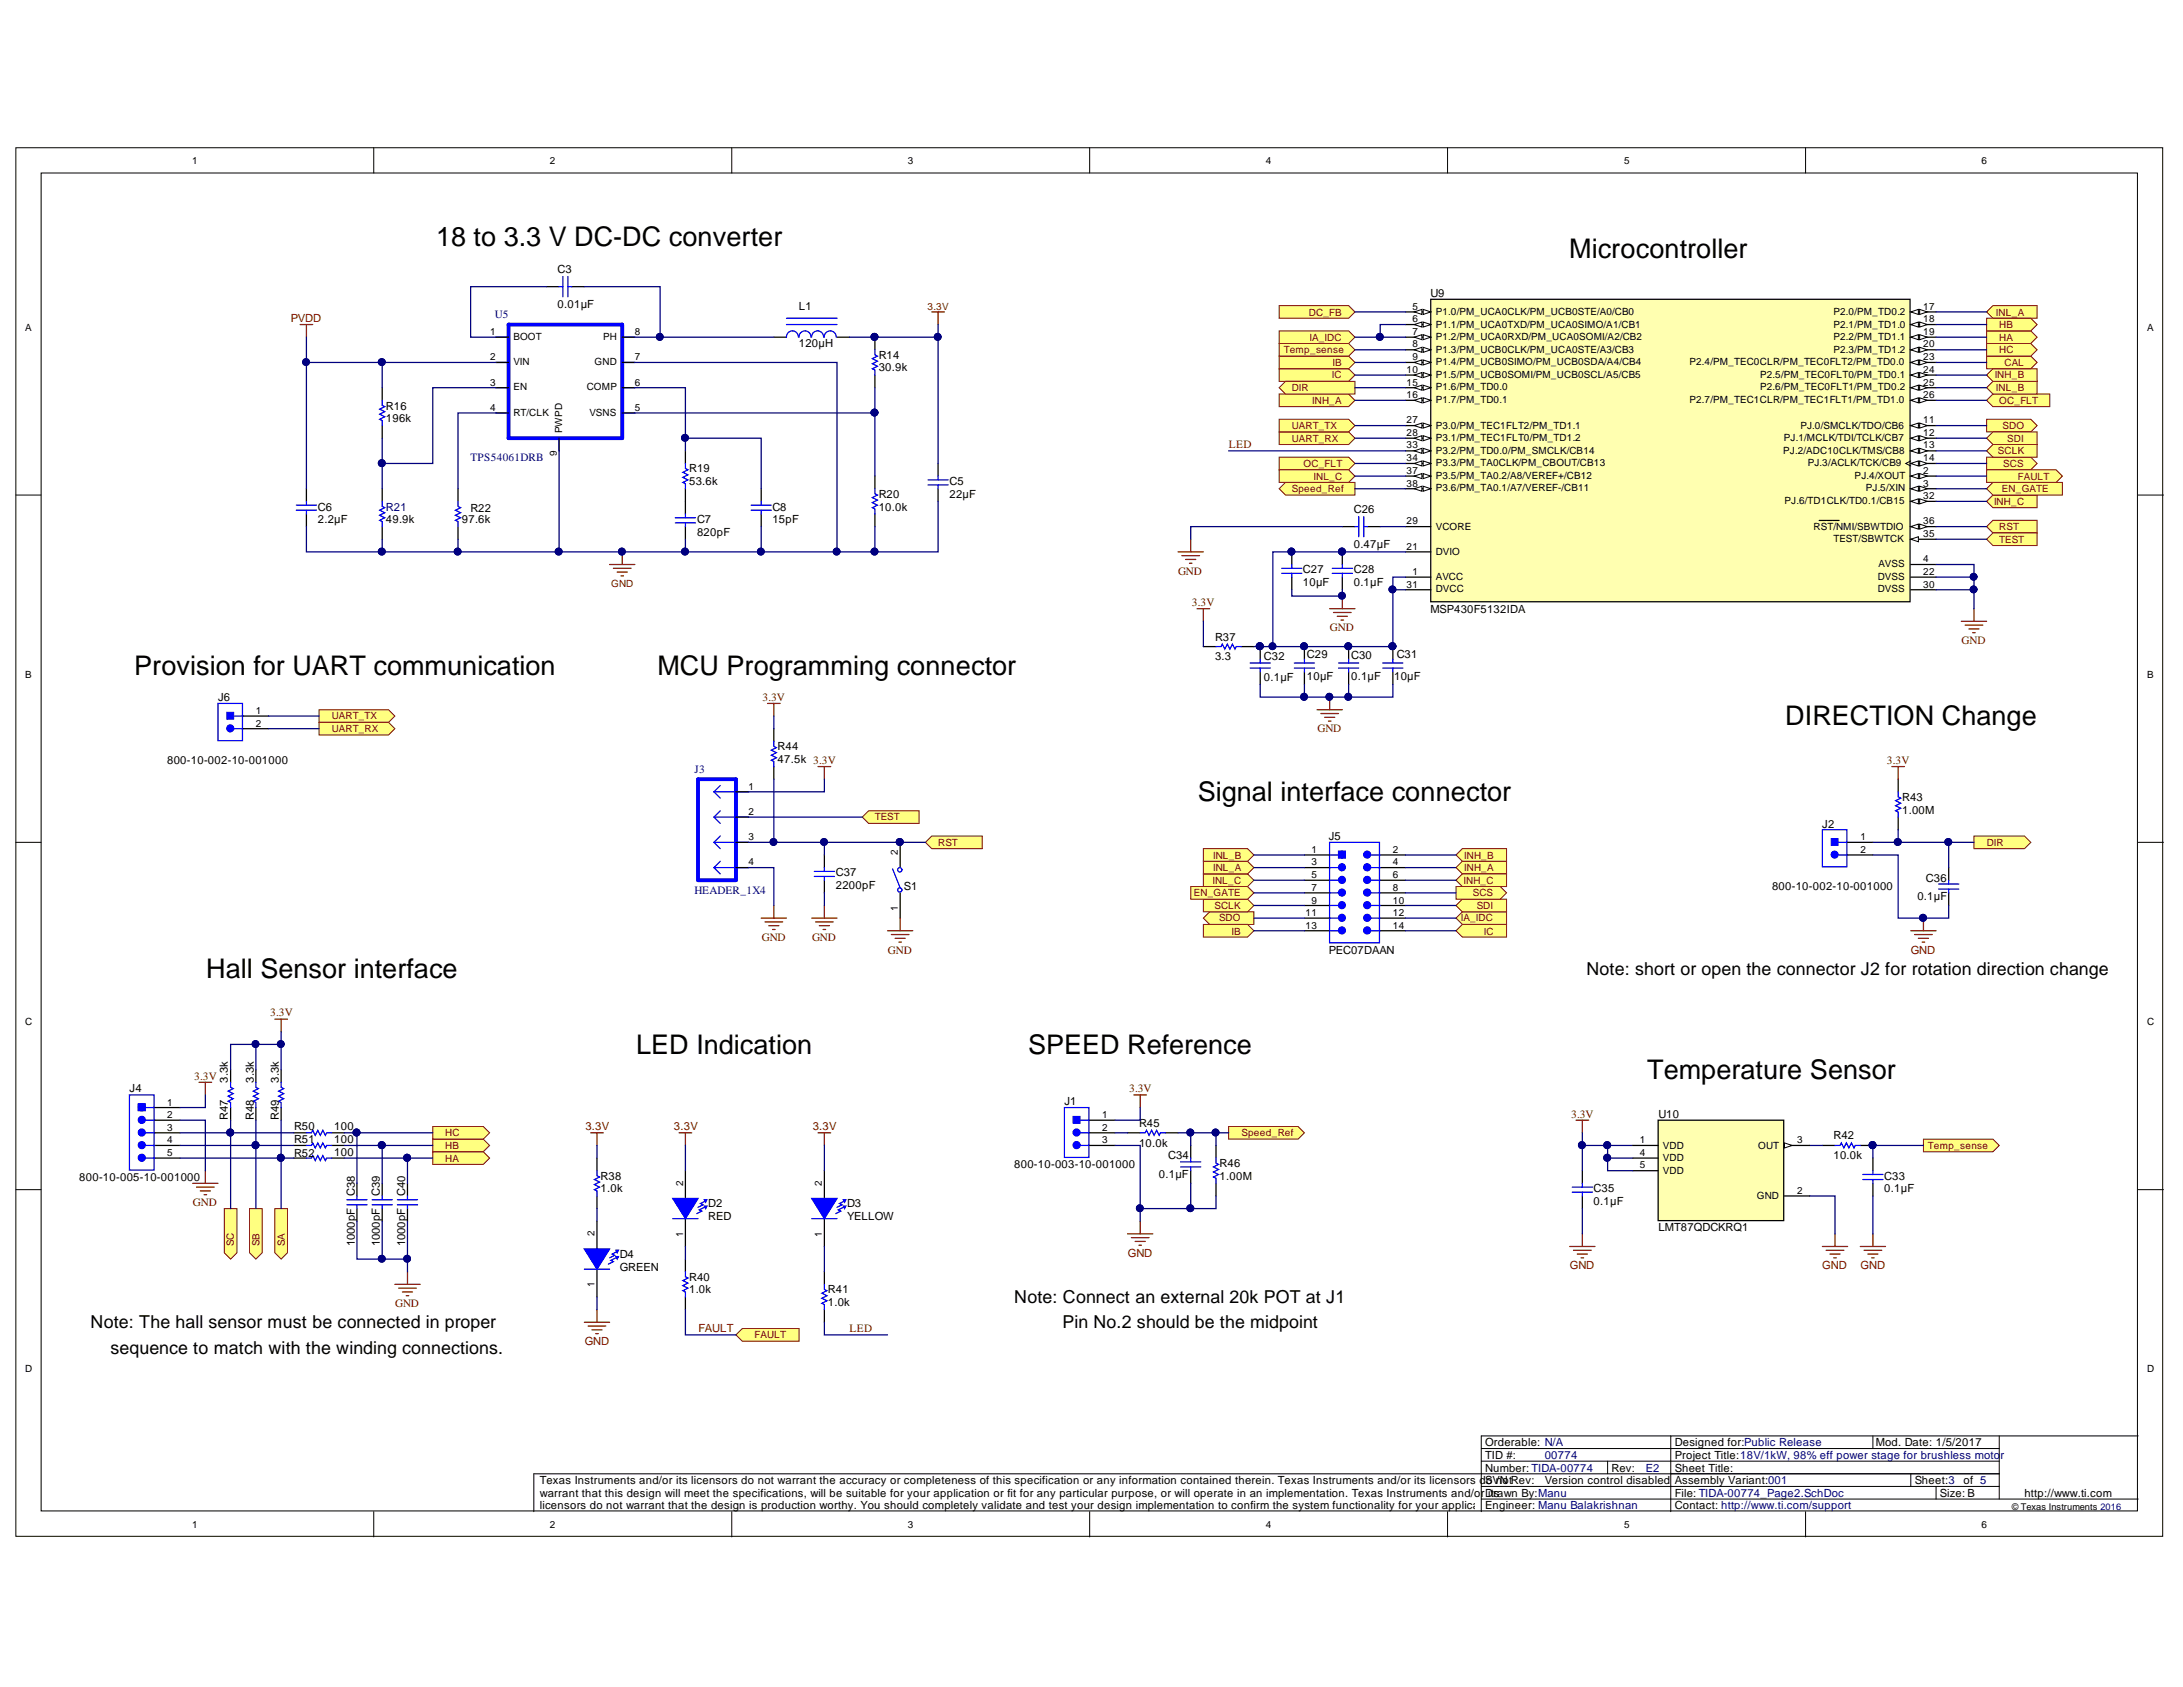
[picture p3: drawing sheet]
<svg xmlns="http://www.w3.org/2000/svg" width="279mm" height="216mm" viewBox="0 0 279 216" stroke-linecap="round" stroke-linejoin="round" font-family="sans-serif">
<defs><g id="words">
<g font-size="3.5">
<text x="55.8" y="31.4">18 to 3.3 V DC-DC converter</text>
<text x="200.8" y="33.1">Microcontroller</text>
<text x="17.2" y="86.4">Provision for UART communication</text>
<text x="84.1" y="86.4">MCU Programming connector</text>
<text x="228.5" y="92.8">DIRECTION Change</text>
<text x="153.3" y="102.5">Signal interface connector</text>
<text x="26.4" y="125.2">Hall Sensor interface</text>
<text x="81.4" y="134.9">LED Indication</text>
<text x="131.6" y="134.9">SPEED Reference</text>
<text x="210.8" y="138.1">Temperature Sensor</text>
</g>
<g font-size="2.3">
<text x="203" y="124.8">Note: short or open the connector J2 for rotation direction change</text>
<text x="129.8" y="166.8">Note: Connect an external 20k POT at J1</text>
<text x="11.6" y="170">Note: The hall sensor must be connected in proper</text>
<text x="14.1" y="173.3">sequence to match with the winding connections.</text>
<text x="136" y="170">Pin No.2 should be the midpoint</text>
</g>
<g font-size="1.4">
<text x="71.4" y="34.9">C3</text>
<text x="71.4" y="39.5">0.01µF</text>
<text x="102.2" y="39.6">L1</text>
<text x="183.1" y="38">U9</text>
<text x="102.2" y="44.5">120µH</text>
<text x="112.5" y="47.5">30.9k</text>
<text x="112.5" y="45.9">R14</text>
<text x="49.4" y="52.4">R16</text>
<text x="49.4" y="54">196k</text>
<text x="40.7" y="65.3">C6</text>
<text x="60.2" y="65.5">R22</text>
<text x="88.2" y="62">53.6k</text>
<text x="88.2" y="60.4">R19</text>
<text x="98.9" y="65.3">C8</text>
<text x="112.5" y="65.3">10.0k</text>
<text x="112.5" y="63.7">R20</text>
<text x="121.5" y="63.7">22µF</text>
<text x="121.5" y="62">C5</text>
<text x="173.3" y="65.6">C26</text>
<text x="40.7" y="66.9">2.2µF</text>
<text x="49.4" y="66.9">49.9k</text>
<text x="59.1" y="66.9">97.6k</text>
<text x="89.2" y="68.6">820pF</text>
<text x="89.2" y="66.9">C7</text>
<text x="98.9" y="66.9">15pF</text>
<text x="173.3" y="70.2">0.47µF</text>
<text x="166.8" y="75">10µF</text>
<text x="166.8" y="73.4">C27</text>
<text x="173.3" y="75">0.1µF</text>
<text x="173.3" y="73.4">C28</text>
<text x="155.5" y="82">R37</text>
<text x="183.1" y="78.4">MSP430F5132IDA</text>
<text x="27.9" y="89.7">J6</text>
<text x="155.5" y="84.5">3.3</text>
<text x="161.8" y="87.1">0.1µF</text>
<text x="161.8" y="84.5">C32</text>
<text x="167.3" y="87">10µF</text>
<text x="167.3" y="84.2">C29</text>
<text x="172.9" y="87">0.1µF</text>
<text x="172.9" y="84.4">C30</text>
<text x="178.4" y="87">10µF</text>
<text x="178.8" y="84.2">C31</text>
<text x="21.4" y="97.8">800-10-002-10-001000</text>
<text x="99.5" y="97.6">47.5k 3.3V</text>
<text x="99.5" y="96">R44</text>
<text x="170.1" y="107.5">J5</text>
<text x="233.2" y="105.9">J2</text>
<text x="243.5" y="104.1">1.00M</text>
<text x="243.5" y="102.4">R43</text>
<text x="107" y="113.8">2200pF</text>
<text x="107" y="112.2">C37</text>
<text x="115.7" y="113.9">S1</text>
<text x="226.8" y="113.9">800-10-002-10-001000</text>
<text x="246.5" y="112.8">C36</text>
<text x="245.4" y="115.2">0.1µF</text>
<text x="170.1" y="122.1">PEC07DAAN</text>
<text x="16.6" y="139.8">J4</text>
<text x="29.2" y="143.4" transform="rotate(-90 29.2 143.4)">R47</text>
<text x="29.2" y="138.5" transform="rotate(-90 29.2 138.5)">3.3k</text>
<text x="32.5" y="143.4" transform="rotate(-90 32.5 143.4)">R48</text>
<text x="32.5" y="138.5" transform="rotate(-90 32.5 138.5)">3.3k</text>
<text x="35.7" y="143.4" transform="rotate(-90 35.7 143.4)">R49</text>
<text x="35.7" y="138.5" transform="rotate(-90 35.7 138.5)">3.3k</text>
<text x="136.2" y="141.4">J1</text>
<text x="212.3" y="143">U10</text>
<text x="37.6" y="144.6">R50</text>
<text x="37.6" y="146.3">R51</text>
<text x="37.6" y="148.1">R52</text>
<text x="42.8" y="144.6">100</text>
<text x="42.8" y="146.3">100</text>
<text x="42.8" y="147.9">100</text>
<text x="129.8" y="149.5">800-10-003-10-001000</text>
<text x="145.8" y="146.7">10.0k</text>
<text x="145.8" y="144.2">R45</text>
<text x="149.5" y="148.3">C34</text>
<text x="156.1" y="149.4">R46</text>
<text x="234.7" y="148.3">10.0k</text>
<text x="234.7" y="145.8">R42</text>
<text x="10.1" y="151.1">800-10-005-10-001000</text>
<text x="45.4" y="153.1" transform="rotate(-90 45.4 153.1)">C38</text>
<text x="48.6" y="153.1" transform="rotate(-90 48.6 153.1)">C39</text>
<text x="51.8" y="153.1" transform="rotate(-90 51.8 153.1)">C40</text>
<text x="76.9" y="152.6">1.0k</text>
<text x="76.9" y="151">R38</text>
<text x="90.7" y="154.5">D2</text>
<text x="108.4" y="154.5">D3</text>
<text x="148.3" y="150.8">0.1µF</text>
<text x="156.1" y="151">1.00M</text>
<text x="204" y="154.2">0.1µF</text>
<text x="204" y="152.6">C35</text>
<text x="241.2" y="152.6">0.1µF</text>
<text x="241.2" y="151">C33</text>
<text x="45.4" y="159.5" transform="rotate(-90 45.4 159.5)">1000pF</text>
<text x="48.6" y="159.5" transform="rotate(-90 48.6 159.5)">1000pF</text>
<text x="51.8" y="159.5" transform="rotate(-90 51.8 159.5)">1000pF</text>
<text x="79.3" y="161">D4</text>
<text x="90.7" y="156.1">RED</text>
<text x="108.4" y="156.1">YELLOW</text>
<text x="212.3" y="157.6">LMT87QDCKRQ1</text>
<text x="79.3" y="162.6">GREEN</text>
<text x="88.2" y="165.5">1.0k</text>
<text x="88.2" y="163.9">R40</text>
<text x="106" y="167.1">1.0k</text>
<text x="106" y="165.5">R41</text>
<text x="190.1" y="185.1">Orderable: N/A</text>
<text x="214.4" y="185.1">Designed for:Public Release</text>
<text x="240.1" y="185.1">Mod. Date: 1/5/2017</text>
<text x="69.1" y="189.9">Texas Instruments and/or its licensors do not warrant the accuracy or completeness of this specification or any information contained therein. Texas Instruments and/or its licensors dS notRev:</text>
<text x="69.1" y="191.5">warrant that this design will meet the specifications, will be suitable for your application or fit for any particular purpose, or will operate in an implementation. Texas Instruments and/or</text>
<text x="190.1" y="191.5">Drawn By:Manu</text>
<text x="190.1" y="188.3">Number: TIDA-00774</text>
<text x="190.1" y="186.7">TID #:</text>
<text x="190.2" y="189.9">oVN</text>
<text x="190.5" y="191.5">its</text>
<text x="197.7" y="189.9">Version control disabled</text>
<text x="206.2" y="188.3">Rev:</text>
<text x="214.4" y="188.3">Sheet Title:</text>
<text x="214.4" y="191.5">File: TIDA-00774_Page2.SchDoc</text>
<text x="214.4" y="186.7">Project Title:18V/1kW, 98% eff power stage for brushless moto</text>
<text x="214.4" y="189.9">Assembly Variant:001</text>
<text x="245.1" y="189.9">Sheet:3</text>
<text x="248.3" y="191.5">Size: B</text>
<text x="251.3" y="189.9">of 5</text>
<text x="259.1" y="191.5">http://www.ti.com</text>
<text x="69.1" y="193.1">licensors do not warrant that the design is production worthy. You should completely validate and test your design implementation to confirm the system functionality for your applicat</text>
<text x="189.8" y="193.1">iEn.</text>
<text x="190.1" y="193.1">ongineer: Manu Balakrishnan</text>
<text x="214.4" y="193.1">Contact: http://www.ti.com/support</text>
</g>
<g font-size="1.4" fill="#800000">
<text x="37.2" y="41.3">PVDD</text>
<text x="157.3" y="57.4">LED</text>
<text x="150.8" y="73.5">GND</text>
<text x="152.6" y="77.6">3.3V</text>
<text x="170.2" y="80.8">GND</text>
<text x="251.1" y="82.4">GND</text>
<text x="97.6" y="89.7">3.3V</text>
<text x="168.6" y="93.7">GND</text>
<text x="241.5" y="97.8">3.3V</text>
<text x="97.5" y="120.5">GND</text>
<text x="103.9" y="120.5">GND</text>
<text x="113.7" y="122.1">GND</text>
<text x="244.6" y="122.1">GND</text>
<text x="34.6" y="130.1">3.3V</text>
<text x="24.9" y="138.2">3.3V</text>
<text x="144.5" y="139.8">3.3V</text>
<text x="201.1" y="143">3.3V</text>
<text x="74.9" y="144.6">3.3V</text>
<text x="86.3" y="144.6">3.3V</text>
<text x="104" y="144.6">3.3V</text>
<text x="24.7" y="154.3">GND</text>
<text x="144.3" y="160.9">GND</text>
<text x="50.6" y="167.3">GND</text>
<text x="200.9" y="162.5">GND</text>
<text x="233.2" y="162.5">GND</text>
<text x="238.1" y="162.5">GND</text>
<text x="74.8" y="172.2">GND</text>
<text x="89.4" y="170.5">FAULT</text>
<text x="108.7" y="170.5">LED</text>
</g>
<g font-size="1.4" fill="#000080">
<text x="63.3" y="40.7">U5</text>
<text x="60.2" y="59">TPS54061DRB</text>
<text x="49.4" y="65.3">R21</text>
<text x="88.9" y="98.9">J3</text>
<text x="88.9" y="114.5">HEADER_1X4</text>
<text x="197.7" y="186.7">00774</text>
<text x="210.6" y="188.3">E2</text>
<text x="256" y="186.7">r</text>
</g>
<g font-size="1.3">
<text x="24.6" y="21">1</text>
<text x="70.4" y="21">2</text>
<text x="116.2" y="21">3</text>
<text x="162" y="21">4</text>
<text x="207.9" y="21">5</text>
<text x="253.6" y="21">6</text>
<text x="180.8" y="39.6">5</text>
<text x="180.8" y="41.3">6</text>
<text x="183.8" y="40.3">P1.0/PM_UCA0CLK/PM_UCB0STE/A0/CB0</text>
<text x="183.8" y="41.9">P1.1/PM_UCA0TXD/PM_UCA0SIMO/A1/CB1</text>
<text x="234.7" y="40.3">P2.0/PM_TD0.2</text>
<text x="234.7" y="41.9">P2.1/PM_TD1.0</text>
<text x="246.2" y="39.6">17</text>
<text x="246.2" y="41.3">18</text>
<text x="3.2" y="42.4">A</text>
<text x="62.7" y="42.9">1</text>
<text x="62.7" y="46.1">2</text>
<text x="65.7" y="43.5">BOOT</text>
<text x="65.7" y="46.7">VIN</text>
<text x="76.1" y="46.7">GND</text>
<text x="77.2" y="43.5">PH</text>
<text x="81.3" y="46.1">7</text>
<text x="81.3" y="42.9">8</text>
<text x="180" y="47.8">10</text>
<text x="180.8" y="42.9">7</text>
<text x="180.8" y="44.5">8</text>
<text x="180.8" y="46.1">9</text>
<text x="183.8" y="43.5">P1.2/PM_UCA0RXD/PM_UCA0SOMI/A2/CB2</text>
<text x="183.8" y="45.1">P1.3/PM_UCB0CLK/PM_UCA0STE/A3/CB3</text>
<text x="183.8" y="46.7">P1.4/PM_UCB0SIMO/PM_UCB0SDA/A4/CB4</text>
<text x="216.2" y="46.7">P2.4/PM_TEC0CLR/PM_TEC0FLT2/PM_TD0.0</text>
<text x="234.7" y="43.5">P2.2/PM_TD1.1</text>
<text x="234.7" y="45.1">P2.3/PM_TD1.2</text>
<text x="246.2" y="42.9">19</text>
<text x="246.2" y="44.5">20</text>
<text x="246.2" y="46.1">23</text>
<text x="246.2" y="47.8">24</text>
<text x="274.8" y="42.4">A</text>
<text x="62.7" y="49.4">3</text>
<text x="62.7" y="52.6">4</text>
<text x="65.7" y="50">EN</text>
<text x="65.7" y="53.3">RT/CLK</text>
<text x="75.1" y="50">COMP</text>
<text x="75.4" y="53.3">VSNS</text>
<text x="81.3" y="52.6">5</text>
<text x="81.3" y="49.4">6</text>
<text x="180" y="49.4">15</text>
<text x="180" y="51">16</text>
<text x="183.8" y="48.4">P1.5/PM_UCB0SOMI/PM_UCB0SCL/A5/CB5</text>
<text x="183.8" y="50">P1.6/PM_TD0.0</text>
<text x="183.8" y="51.6">P1.7/PM_TD0.1</text>
<text x="216.2" y="51.6">P2.7/PM_TEC1CLR/PM_TEC1FLT1/PM_TD1.0</text>
<text x="225.3" y="48.4">P2.5/PM_TEC0FLT0/PM_TD0.1</text>
<text x="225.3" y="50">P2.6/PM_TEC0FLT1/PM_TD0.2</text>
<text x="246.2" y="49.4">25</text>
<text x="246.2" y="51">26</text>
<text x="71.3" y="58.4" transform="rotate(-90 71.3 58.4)">9</text>
<text x="72" y="55.5" transform="rotate(-90 72 55.5)">PWPD</text>
<text x="180" y="54.2">27</text>
<text x="180" y="55.8">28</text>
<text x="180" y="57.4">33</text>
<text x="180" y="59">34</text>
<text x="183.8" y="54.9">P3.0/PM_TEC1FLT2/PM_TD1.1</text>
<text x="183.8" y="56.5">P3.1/PM_TEC1FLT0/PM_TD1.2</text>
<text x="183.8" y="58.1">P3.2/PM_TD0.0/PM_SMCLK/CB14</text>
<text x="183.8" y="59.7">P3.3/PM_TA0CLK/PM_CBOUT/CB13</text>
<text x="228.2" y="58.1">PJ.2/ADC10CLK/TMS/CB8</text>
<text x="228.3" y="56.5">PJ.1/MCLK/TDI/TCLK/CB7</text>
<text x="230.4" y="54.9">PJ.0/SMCLK/TDO/CB6</text>
<text x="231.4" y="59.7">PJ.3/ACLK/TCK/CB9</text>
<text x="246.2" y="54.2">11</text>
<text x="246.2" y="55.8">12</text>
<text x="246.2" y="57.4">13</text>
<text x="246.2" y="59">14</text>
<text x="180" y="60.7">37</text>
<text x="180" y="62.3">38</text>
<text x="183.8" y="61.3">P3.5/PM_TA0.2/A8/VEREF+/CB12</text>
<text x="183.8" y="62.9">P3.6/PM_TA0.1/A7/VEREF-/CB11</text>
<text x="228.4" y="64.5">PJ.6/TD1CLK/TD0.1/CB15</text>
<text x="237.4" y="61.3">PJ.4/XOUT</text>
<text x="238.8" y="62.9">PJ.5/XIN</text>
<text x="246.2" y="60.7">2</text>
<text x="246.2" y="62.3">3</text>
<text x="246.2" y="63.9">32</text>
<text x="180" y="70.3">21</text>
<text x="180" y="67.1">29</text>
<text x="183.8" y="71">DVIO</text>
<text x="183.8" y="67.8">VCORE</text>
<text x="232.1" y="67.8">RST/NMI/SBWTDIO</text>
<text x="234.7" y="69.4">TEST/SBWTCK</text>
<text x="246.2" y="71.9">4</text>
<text x="246.2" y="68.7">35</text>
<text x="246.2" y="67.1">36</text>
<text x="180" y="75.2">31</text>
<text x="180.8" y="73.6">1</text>
<text x="183.8" y="74.2">AVCC</text>
<text x="183.8" y="75.8">DVCC</text>
<text x="240.3" y="74.2">DVSS</text>
<text x="240.3" y="75.8">DVSS</text>
<text x="240.4" y="72.6">AVSS</text>
<text x="246.2" y="73.6">22</text>
<text x="246.2" y="75.2">30</text>
<text x="3.2" y="86.7">B</text>
<text x="274.8" y="86.7">B</text>
<text x="32.7" y="91.4">1</text>
<text x="32.7" y="93">2</text>
<text x="95.8" y="101.1">1</text>
<text x="95.8" y="104.3">2</text>
<text x="95.8" y="107.5">3</text>
<text x="238.1" y="107.5">1</text>
<text x="95.8" y="110.7">4</text>
<text x="114.9" y="109.4" transform="rotate(-90 114.9 109.4)">2</text>
<text x="167.9" y="109.1">1</text>
<text x="167.9" y="110.7">3</text>
<text x="167.9" y="112.3">5</text>
<text x="178.3" y="109.1">2</text>
<text x="178.3" y="110.7">4</text>
<text x="178.3" y="112.3">6</text>
<text x="238.1" y="109.1">2</text>
<text x="114.9" y="116.6" transform="rotate(-90 114.9 116.6)">1</text>
<text x="167.1" y="117.2">11</text>
<text x="167.1" y="118.8">13</text>
<text x="167.9" y="114">7</text>
<text x="167.9" y="115.6">9</text>
<text x="178.3" y="114">8</text>
<text x="178.3" y="115.6">10</text>
<text x="178.3" y="117.2">12</text>
<text x="178.3" y="118.8">14</text>
<text x="3.2" y="131.2">C</text>
<text x="274.8" y="131.2">C</text>
<text x="21.4" y="141.5">1</text>
<text x="21.4" y="143.1">2</text>
<text x="141.1" y="143.1">1</text>
<text x="21.4" y="147.9">5</text>
<text x="21.4" y="146.3">4</text>
<text x="21.4" y="144.7">3</text>
<text x="141.1" y="144.7">2</text>
<text x="141.1" y="146.3">3</text>
<text x="209.9" y="146.3">1</text>
<text x="209.9" y="147.9">4</text>
<text x="209.9" y="149.5">5</text>
<text x="212.8" y="147">VDD</text>
<text x="212.8" y="148.6">VDD</text>
<text x="225" y="147">OUT</text>
<text x="230" y="146.3">3</text>
<text x="87.4" y="151.7" transform="rotate(-90 87.4 151.7)">2</text>
<text x="105.2" y="151.7" transform="rotate(-90 105.2 151.7)">2</text>
<text x="212.8" y="150.2">VDD</text>
<text x="224.9" y="153.4">GND</text>
<text x="230" y="152.7">2</text>
<text x="76.1" y="158.2" transform="rotate(-90 76.1 158.2)">2</text>
<text x="87.4" y="158.3" transform="rotate(-90 87.4 158.3)">1</text>
<text x="105.2" y="158.3" transform="rotate(-90 105.2 158.3)">1</text>
<text x="76.1" y="164.7" transform="rotate(-90 76.1 164.7)">1</text>
<text x="3.2" y="175.6">D</text>
<text x="274.8" y="175.6">D</text>
<text x="24.6" y="195.5">1</text>
<text x="70.4" y="195.5">2</text>
<text x="116.2" y="195.5">3</text>
<text x="162" y="195.5">4</text>
<text x="207.9" y="195.5">5</text>
<text x="253.6" y="195.5">6</text>
</g>
<g font-size="1.3" fill="#800000">
<text x="118.7" y="39.6">3.3V</text>
<text x="167.5" y="40.4">DC_FB</text>
<text x="255.5" y="40.4">INL_A</text>
<text x="164.3" y="45.2">Temp_sense</text>
<text x="167.6" y="43.6">IA_IDC</text>
<text x="170.6" y="46.8">IB</text>
<text x="255.9" y="43.6">HA</text>
<text x="255.9" y="42">HB</text>
<text x="255.9" y="45.2">HC</text>
<text x="256.6" y="46.8">CAL</text>
<text x="165.3" y="50">DIR</text>
<text x="167.9" y="51.6">INH_A</text>
<text x="170.5" y="48.4">IC</text>
<text x="255.3" y="48.4">INH_B</text>
<text x="255.5" y="50">INL_B</text>
<text x="255.9" y="51.6">OC_FLT</text>
<text x="165.3" y="56.6">UART_RX</text>
<text x="165.3" y="54.9">UART_TX</text>
<text x="166.8" y="59.8">OC_FLT</text>
<text x="255.7" y="58.2">SCLK</text>
<text x="256.3" y="54.9">SDO</text>
<text x="256.4" y="59.8">SCS</text>
<text x="256.9" y="56.6">SDI</text>
<text x="165.3" y="63">Speed_Ref</text>
<text x="168.1" y="61.4">INL_C</text>
<text x="255.2" y="64.6">INH_C</text>
<text x="256.2" y="63">EN_GATE</text>
<text x="258.3" y="61.4">FAULT</text>
<text x="255.9" y="67.9">RST</text>
<text x="255.9" y="69.5">TEST</text>
<text x="78.2" y="75.1">GND</text>
<text x="42.5" y="92.1">UART_TX</text>
<text x="42.5" y="93.7">UART_RX</text>
<text x="112" y="105">TEST</text>
<text x="120.1" y="108.3">RST</text>
<text x="155.2" y="113.1">INL_C</text>
<text x="155.3" y="111.5">INL_A</text>
<text x="155.3" y="109.9">INL_B</text>
<text x="187.3" y="113.1">INH_C</text>
<text x="187.4" y="111.5">INH_A</text>
<text x="187.4" y="109.9">INH_B</text>
<text x="254.3" y="108.3">DIR</text>
<text x="152.8" y="114.7">EN_GATE</text>
<text x="155.4" y="116.3">SCLK</text>
<text x="156" y="117.9">SDO</text>
<text x="157.6" y="119.6">IB</text>
<text x="187" y="117.9">IA_IDC</text>
<text x="188.5" y="114.7">SCS</text>
<text x="189" y="116.3">SDI</text>
<text x="189.9" y="119.6">IC</text>
<text x="57" y="148.7">HA</text>
<text x="57" y="147.1">HB</text>
<text x="57" y="145.4">HC</text>
<text x="158.9" y="145.4">Speed_Ref</text>
<text x="246.8" y="147.1">Temp_sense</text>
<text x="29.9" y="159.5" transform="rotate(-90 29.9 159.5)">SC</text>
<text x="33.2" y="159.5" transform="rotate(-90 33.2 159.5)">SB</text>
<text x="36.4" y="159.5" transform="rotate(-90 36.4 159.5)">SA</text>
<text x="96.6" y="171.3">FAULT</text>
</g>
<text font-size="1.2" x="257.5" y="193.2">© Texas Instruments 2016</text>
</g></defs>
<g fill="#fff" stroke="#000" stroke-width=".13">
<path d="M2 18.9h274.8v177.7h-274.8z"/>
<path d="M5.3 22.1h268.3v171.3h-268.3z"/>
</g>
<g fill="none" stroke="#000" stroke-width=".13">
<path d="M47.8 18.9v3.2M93.7 18.9v3.2M139.5 18.9v3.2M185.3 18.9v3.2M231.1 18.9v3.2M2 63.4h3.3M273.7 63.4h3.2M2 107.8h3.3M273.7 107.8h3.2M2 152.2h3.3M273.7 152.2h3.2M47.8 193.5v3.2"/>
<path d="M93.7 193.5v3.2M139.5 193.5v3.2M185.3 193.5v3.2M189.6 191.8h84.1M189.6 190.2h66.3M189.6 187h66.3M189.6 185.4h66.3M205.8 187v1.6M213.8 183.8h-24.2v9.7M231.1 193.5v3.2M239.7 183.8v1.6M244.6 188.6v1.6"/>
<path d="M247.8 190.2v1.6M255.9 188.6h-187.6v4.9M255.9 183.8v8M273.7 183.8h-59.9v9.7"/>
</g>
<g fill="none" stroke="#00f" stroke-width=".16">
<path d="M99 94.9v.6l.4 .2-.7 .3 .7 .3-.7 .4 .7 .3-.7 .3 .3 .2v.6M91.4 111l.8 .8M91.4 104.6l.8 .8M91.4 101.3l.8 .8M91.4 111h4.4M91.4 104.6h4.4M91.4 101.3h4.4M91.4 107.8l.8 .8M91.4 107.8h4.4M92.2 110.2l-.8 .8M92.2 103.8l-.8 .8M92.2 100.5l-.8 .8"/>
<path d="M92.2 107l-.8 .8"/>
</g>
<path d="M89.3 99.7h4.9v13h-4.9z" fill="none" stroke="#00f" stroke-width=".49"/>
<path d="M99 93.3v1.6M99 98.1v1.6M94.2 101.3h1.6M94.2 104.6h1.6M94.2 107.8h1.6M94.2 111h1.6" fill="none" stroke="#000" stroke-width=".16"/>
<path d="M98.2 90h1.7M99 90v1.6M104.7 98.1h1.6M105.5 98.1v1.6" fill="none" stroke="#800000" stroke-width=".16"/>
<g fill="#ffff80" stroke="#800000" stroke-width=".13">
<path d="M118.4 107.8l.9-.8h6.4v1.6h-6.4z" fill-rule="evenodd"/>
<path d="M110.4 104.6l.8-.8h6.4v1.6h-6.4z" fill-rule="evenodd"/>
</g>
<path d="M105.5 109.4v1.6M105.5 112.7v1.6M19.8 148.2h3.2M19.8 146.6h3.2" fill="none" stroke="#000" stroke-width=".16"/>
<path d="M104.2 111.5h2.6M104.2 112.2h2.6M105.5 111v.5M105.5 112.2v.5" fill="none" stroke="#00f" stroke-width=".16"/>
<g fill="none" stroke="#800000" stroke-width=".16">
<path d="M97.4 117.5h3.3M97.9 118h2.3M98.4 118.5h1.3M98.9 119h.3M99 115.9v1.6M103.9 117.5h3.2M104.4 118h2.2M104.9 118.5h1.3M105.3 119h.4M105.5 115.9v1.6M144.3 157.9h3.2M144.8 158.4h2.3"/>
<path d="M145.1 140.1h1.6M145.3 158.9h1.3M145.8 159.4h.3M145.9 140.1v1.6M145.9 156.3v1.6M200.9 159.5h3.2M202.5 157.9v1.6M233.2 159.5h3.3M234.9 157.9v1.6M201.4 160h2.3M201.9 160.5h1.3M202.4 161h.3"/>
<path d="M233.7 160h2.3M234.2 160.5h1.3M234.7 161h.3"/>
</g>
<path d="M16.6 140.1h3.1v9.6h-3.1z" fill="#fff" stroke="#00f" stroke-width=".16"/>
<path d="M18.7 143.4h1.1M18.7 141.7h1.1M18.7 145h1.1M18.7 146.6h1.1M18.7 148.2h1.1" fill="none" stroke="#00f" stroke-width=".16"/>
<g fill="#00f" stroke="#00f" stroke-width=".16">
<path d="M17.7 141.3h.9v.8h-.9z"/>
<circle cx="18.1" cy="143.3" r=".44"/>
<circle cx="18.1" cy="141.7" r=".44"/>
<circle cx="18.1" cy="144.9" r=".44"/>
<circle cx="18.1" cy="146.6" r=".44"/>
<circle cx="18.1" cy="148.2" r=".44"/>
</g>
<path d="M19.8 141.7h3.2M19.8 143.4h3.2M19.8 145h3.2" fill="none" stroke="#000" stroke-width=".16"/>
<path d="M24.7 151.4h3.2M25.2 151.9h2.2M25.6 152.4h1.3M26.1 152.9h.3M26.3 149.8v1.6" fill="none" stroke="#800000" stroke-width=".16"/>
<g fill="#ffff80" stroke="#800000" stroke-width=".13">
<path d="M55.4 147.4h6.5l.8 .8-.8 .8h-6.5z" fill-rule="evenodd"/>
<path d="M55.4 145.8h6.5l.8 .8-.8 .8h-6.5z" fill-rule="evenodd"/>
<path d="M55.4 144.2h6.5l.8 .8-.8 .8h-6.5z" fill-rule="evenodd"/>
</g>
<g fill="none" stroke="#800000" stroke-width=".16">
<path d="M25.5 138.5h1.6M26.3 138.5v1.6M35.2 130.4h1.6M36 130.4v1.6M75.6 145h1.6M76.4 145v1.6M104.7 145h1.6M105.5 145v1.6M74.8 169.2h3.2M75.3 169.7h2.2M75.8 170.2h1.3M76.2 170.7h.4"/>
<path d="M76.4 167.6v1.6"/>
</g>
<path d="M76.4 148.2v1.6M76.4 153.1v1.6M105.5 149.8v3.6M105.5 156v3.5M202.5 149.8v1.6M202.5 153.1v1.6M105.5 162.8v1.6M105.5 167.6v1.6" fill="none" stroke="#000" stroke-width=".16"/>
<path d="M76.4 149.8v.7l.3 .1-.6 .4 .6 .3-.6 .3 .6 .3-.6 .3 .3 .2v.7M201.2 151.9h2.6M201.2 152.6h2.6M202.5 151.4v.5M202.5 152.6v.5M105.5 164.4v.6l.3 .2-.6 .3 .6 .3-.6 .3 .6 .4-.6 .3 .3 .2v.6" fill="none" stroke="#00f" stroke-width=".16"/>
<path d="M103.9 153.4h3.2l-1.6 2.6z" fill="#00f"/>
<path d="M103.9 153.4h3.2l-1.6 2.6zM103.9 156h3.2M107.9 154.5l-.6 .3 .3 .2-.6 .3M108.1 153.7l-.6 .3 .3 .2-.7 .3" fill="none" stroke="#00f" stroke-width=".16"/>
<path d="M107.9 154.4h.4l-.2 .3z" fill="#00f"/>
<path d="M107.9 154.4h.4l-.2 .3z" fill="none" stroke="#00f" stroke-width=".16"/>
<path d="M107.9 153.5h.4l-.2 .4z" fill="#00f"/>
<path d="M107.9 153.5h.4l-.2 .4z" fill="none" stroke="#00f" stroke-width=".16"/>
<path d="M76.4 156.3v3.5M76.4 162.4v3.6" fill="none" stroke="#000" stroke-width=".16"/>
<path d="M74.8 159.8h3.2l-1.6 2.6z" fill="#00f"/>
<path d="M74.8 159.8h3.2l-1.6 2.6zM74.8 162.4h3.2M78.8 161l-.6 .3 .3 .2-.6 .3M79 160.2l-.7 .3 .4 .2-.7 .3" fill="none" stroke="#00f" stroke-width=".16"/>
<path d="M78.8 160.8h.4l-.2 .3z" fill="#00f"/>
<path d="M78.8 160.8h.4l-.2 .3z" fill="none" stroke="#00f" stroke-width=".16"/>
<path d="M78.8 160h.4l-.2 .3z" fill="#00f"/>
<path d="M78.8 160h.4l-.2 .3zM87.7 162.8v.6l.3 .2-.6 .3 .6 .3-.6 .3 .6 .4-.6 .3 .3 .1v.7" fill="none" stroke="#00f" stroke-width=".16"/>
<path d="M86.9 145h1.6M87.7 145v1.6" fill="none" stroke="#800000" stroke-width=".16"/>
<path d="M87.7 161.1v1.7M87.7 166v1.6" fill="none" stroke="#000" stroke-width=".16"/>
<path d="M94.2 170.8l.8-.8h7.3v1.6h-7.3z" fill-rule="evenodd" fill="#ffff80" stroke="#800000" stroke-width=".13"/>
<path d="M87.7 149.8v3.6M87.7 156v3.5" fill="none" stroke="#000" stroke-width=".16"/>
<path d="M86.1 153.4h3.2l-1.6 2.6z" fill="#00f"/>
<path d="M86.1 153.4h3.2l-1.6 2.6zM86.1 156h3.2M90.1 154.5l-.6 .3 .3 .2-.6 .3M90.3 153.7l-.6 .3 .3 .2-.7 .3" fill="none" stroke="#00f" stroke-width=".16"/>
<path d="M90.1 154.4h.4l-.2 .3z" fill="#00f"/>
<path d="M90.1 154.4h.4l-.2 .3z" fill="none" stroke="#00f" stroke-width=".16"/>
<path d="M90.1 153.5h.4l-.2 .4z" fill="#00f"/>
<g fill="none" stroke="#00f" stroke-width=".16">
<path d="M44.4 153.5h2.6M44.4 154.2h2.6M45.7 153.1v.4M45.7 154.2v.5M47.6 153.5h2.6M47.6 154.2h2.6M48.9 153.1v.4M48.9 154.2v.5M50.9 153.5h2.5M50.9 154.2h2.5M52.2 153.1v.4M52.2 154.2v.5"/>
<path d="M90.1 153.5h.4l-.2 .4zM234.9 146.6h.6l.2-.3 .3 .6 .3-.6 .3 .6 .4-.6 .3 .6 .1-.3h.7M238.4 150.3h2.6M238.4 151h2.6M239.7 149.8v.5M239.7 151v.4"/>
</g>
<path d="M45.7 151.4v1.7M45.7 154.7v1.6M48.9 151.4v1.7M48.9 154.7v1.6M52.2 151.4v1.7M52.2 154.7v1.6M233.2 146.6h1.7M238.1 146.6h1.6M239.7 148.2v1.6M239.7 151.4v1.7" fill="none" stroke="#000" stroke-width=".16"/>
<circle cx="239.7" cy="146.6" r=".44" fill="#000080" stroke="#000080" stroke-width=".13"/>
<path d="M238.1 159.5h3.2M239.7 157.9v1.6M50.5 164.4h3.3M51 164.9h2.3M51.5 165.3h1.3M52 165.8h.3M52.2 162.8v1.6M238.6 160h2.2M239.1 160.5h1.3M239.5 161h.4" fill="none" stroke="#800000" stroke-width=".16"/>
<path d="M136.2 141.7h3.2v6.4h-3.2z" fill="#fff" stroke="#00f" stroke-width=".16"/>
<path d="M138.3 145h1.2M138.3 143.4h1.2M138.3 146.6h1.2" fill="none" stroke="#00f" stroke-width=".16"/>
<g fill="#00f" stroke="#00f" stroke-width=".16">
<circle cx="137.8" cy="144.9" r=".44"/>
<circle cx="137.8" cy="146.6" r=".44"/>
</g>
<path d="M139.5 143.4h3.2M139.5 145h3.2M139.5 146.6h3.2" fill="none" stroke="#000" stroke-width=".16"/>
<path d="M137.3 142.9h.9v.9h-.9z" fill="#00f" stroke="#00f" stroke-width=".13"/>
<path d="M157.3 144.2h8.8l.9 .8-.9 .8h-8.8z" fill-rule="evenodd" fill="#ffff80" stroke="#800000" stroke-width=".13"/>
<path d="M144.3 145h1.6M149.2 145h1.6M152.4 146.6v1.6M152.4 149.8v1.6M155.6 146.6v1.6M155.6 151.4v1.7" fill="none" stroke="#000" stroke-width=".16"/>
<path d="M145.9 145h.7l.1-.3 .4 .6 .3-.6 .3 .6 .3-.6 .4 .6 .1-.3h.7M151.1 148.7h2.6M151.1 149.3h2.6M152.4 148.2v.5M152.4 149.3v.5M155.6 148.2v.7l.4 .1-.7 .3 .7 .4-.7 .3 .7 .3-.7 .3 .3 .2v.6" fill="none" stroke="#00f" stroke-width=".16"/>
<path d="M201.7 143.4h1.6M202.5 143.4v1.6" fill="none" stroke="#800000" stroke-width=".16"/>
<path d="M233.2 106.2h3.2v4.7h-3.2z" fill="#fff" stroke="#00f" stroke-width=".16"/>
<path d="M235.3 109.4h1.2M235.3 107.8h1.2M242.9 101.3v.7l.4 .1-.7 .4 .7 .3-.7 .3 .7 .3-.7 .4 .3 .1v.7" fill="none" stroke="#00f" stroke-width=".16"/>
<circle cx="234.8" cy="109.4" r=".44" fill="#00f" stroke="#00f" stroke-width=".16"/>
<path d="M242.9 99.7v1.6M236.5 107.8h3.2M236.5 109.4h3.2M242.9 104.6v1.6" fill="none" stroke="#000" stroke-width=".16"/>
<path d="M234.4 107.3h.8v.9h-.8z" fill="#00f" stroke="#00f" stroke-width=".13"/>
<path d="M242.1 98.1h1.7M242.9 98.1v1.6M244.6 119.1h3.2M245 119.6h2.3M246.2 117.5v1.6M245.5 120.1h1.3M246 120.6h.3" fill="none" stroke="#800000" stroke-width=".16"/>
<circle cx="246.1" cy="117.5" r=".44" fill="#000080" stroke="#000080" stroke-width=".13"/>
<path d="M252.6 107h6.5l.8 .8-.8 .8h-6.5z" fill-rule="evenodd" fill="#ffff80" stroke="#800000" stroke-width=".13"/>
<g fill="none" stroke="#000" stroke-width=".16">
<path d="M249.4 111v1.7M249.4 114.3v1.6M29.5 136.9v1.6M32.8 136.9v1.6M36 136.9v1.6M29.5 141.7v1.7M32.8 141.7v1.7M36 141.7v1.7M37.6 145h1.6M37.6 146.6h1.6M37.6 148.2h1.6M42.5 145h1.6"/>
<path d="M42.5 146.6h1.6M42.5 148.2h1.6"/>
</g>
<path d="M248.1 113.1h2.6M248.1 113.8h2.6M249.4 112.7v.4M249.4 113.8v.5M29.5 138.5v.7l.3 .1-.6 .3 .6 .4-.6 .3 .6 .3-.6 .3 .3 .2v.6M32.8 138.5v.7l.3 .1-.7 .3 .7 .4-.7 .3 .7 .3-.7 .3 .4 .2v.6M36 138.5v.7l.3 .1-.6 .3 .6 .4-.6 .3 .6 .3-.6 .3 .3 .2v.6M39.2 145h.7l.1-.3 .3 .6 .4-.6 .3 .6 .3-.6 .3 .6 .2-.3h.7M39.2 146.6h.7l.1-.3 .3 .6 .4-.6 .3 .6 .3-.6 .3 .6 .2-.3h.7M39.2 148.2h.7l.1-.3 .3 .6 .4-.6 .3 .6 .3-.6 .3 .6 .2-.3h.7" fill="none" stroke="#00f" stroke-width=".16"/>
<g fill="#ffff80" stroke="#800000" stroke-width=".13">
<path d="M28.7 154.7h1.6v5.6l-.8 .8-.8-.8z" fill-rule="evenodd"/>
<path d="M31.9 154.7h1.7v5.6l-.8 .8-.9-.8z" fill-rule="evenodd"/>
<path d="M35.2 154.7h1.6v5.6l-.8 .8-.8-.8z" fill-rule="evenodd"/>
</g>
<g fill="none" stroke="#800000" stroke-width=".16">
<path d="M150.8 70.6h3.2M151.3 71.1h2.2M151.8 71.6h1.2M152.2 72.1h.4M152.4 69v1.6M153.2 77.9h1.6M154 77.9v1.6M170.2 77.9h3.2M170.7 78.4h2.2M171.2 78.9h1.2M171.6 79.4h.4M171.8 76.3v1.6"/>
<path d="M168.6 90.8h3.2M169.1 91.3h2.2M169.5 91.8h1.3M170 92.3h.3M170.2 89.2v1.6"/>
</g>
<g fill="none" stroke="#000" stroke-width=".16">
<path d="M165.3 70.6v1.6M165.3 73.9v1.6M171.8 67.4h1.6M171.8 70.6v1.6M171.8 73.9v1.6M175 67.4h1.7M154 82.8h1.6M158.9 82.8h1.6M161.3 82.8v1.6M161.3 86v1.6M167 82.8v1.6M167 86v1.6"/>
<path d="M172.6 82.8v1.6M172.6 86v1.6M178.3 82.8v1.6M178.3 86v1.6"/>
</g>
<g fill="none" stroke="#00f" stroke-width=".16">
<path d="M164 72.7h2.6M164 73.4h2.6M165.3 72.2v.5M165.3 73.4v.5M170.5 72.7h2.6M170.5 73.4h2.6M171.8 72.2v.5M171.8 73.4v.5M173.4 67.4h.5M173.9 66.1v2.6M174.6 66.1v2.6M174.6 67.4h.4"/>
<path d="M155.6 82.8h.7l.1-.4 .4 .7 .3-.7 .3 .7 .3-.7 .4 .7 .1-.3h.7M160 84.9h2.6M160 85.5h2.6M161.3 84.4v.5M161.3 85.5v.5M165.7 84.9h2.5M165.7 85.5h2.5M167 84.4v.5M167 85.5v.5M171.3 84.9h2.6M171.3 85.5h2.6M172.6 84.4v.5"/>
<path d="M172.6 85.5v.5M177 84.9h2.6M177 85.5h2.6M178.3 84.4v.5M178.3 85.5v.5"/>
</g>
<g fill="#000080" stroke="#000080" stroke-width=".13">
<circle cx="171.7" cy="70.6" r=".44"/>
<circle cx="171.8" cy="76.2" r=".44"/>
<circle cx="170.1" cy="89.2" r=".44"/>
<circle cx="165.3" cy="70.6" r=".44"/>
<circle cx="178.2" cy="82.7" r=".44"/>
<circle cx="166.9" cy="82.7" r=".44"/>
<circle cx="172.6" cy="82.7" r=".44"/>
<circle cx="161.2" cy="82.7" r=".44"/>
</g>
<g fill="#ffff80" stroke="#800000" stroke-width=".13">
<path d="M163.7 47.2h8.9l.8 .8-.8 .8h-8.9z" fill-rule="evenodd"/>
<path d="M246.2 145.8h8.9l.8 .8-.8 .8h-8.9z" fill-rule="evenodd"/>
</g>
<path d="M183.1 38.3h61.4v38.7h-61.4z" fill="#ffffb0" stroke="#000" stroke-width=".16"/>
<path d="M179.9 73.9h3.2M244.6 60.9h3.2" fill="none" stroke="#000" stroke-width=".16"/>
<path d="M244.6 60.9l.9-.3v.7z" fill="#fff"/>
<path d="M244.6 60.9l.9-.3v.7z" fill="none" stroke="#000" stroke-width=".13"/>
<path d="M245.7 60.6l1 .3-1 .4z" fill="#fff"/>
<path d="M245.7 60.6l1 .3-1 .4z" fill="none" stroke="#000" stroke-width=".13"/>
<path d="M244.6 62.5h3.2" fill="none" stroke="#000" stroke-width=".16"/>
<path d="M244.6 62.5l.9-.3v.7z" fill="#fff"/>
<path d="M244.6 62.5l.9-.3v.7z" fill="none" stroke="#000" stroke-width=".13"/>
<path d="M245.7 62.2l1 .3-1 .4z" fill="#fff"/>
<path d="M245.7 62.2l1 .3-1 .4z" fill="none" stroke="#000" stroke-width=".13"/>
<path d="M179.9 39.9h3.2M244.6 72.2h3.2" fill="none" stroke="#000" stroke-width=".16"/>
<path d="M182.2 39.6l.9 .3-.9 .3z" fill="#fff"/>
<path d="M182.2 39.6l.9 .3-.9 .3z" fill="none" stroke="#000" stroke-width=".13"/>
<path d="M181 39.9l1-.3v.6z" fill="#fff"/>
<path d="M181 39.9l1-.3v.6z" fill="none" stroke="#000" stroke-width=".13"/>
<path d="M179.9 41.5h3.2" fill="none" stroke="#000" stroke-width=".16"/>
<path d="M182.2 41.2l.9 .3-.9 .4z" fill="#fff"/>
<path d="M182.2 41.2l.9 .3-.9 .4z" fill="none" stroke="#000" stroke-width=".13"/>
<path d="M181 41.5l1-.3v.7z" fill="#fff"/>
<path d="M181 41.5l1-.3v.7z" fill="none" stroke="#000" stroke-width=".13"/>
<path d="M179.9 43.2h3.2" fill="none" stroke="#000" stroke-width=".16"/>
<path d="M182.2 42.8l.9 .4-.9 .3z" fill="#fff"/>
<path d="M182.2 42.8l.9 .4-.9 .3z" fill="none" stroke="#000" stroke-width=".13"/>
<path d="M181 43.2l1-.4v.7z" fill="#fff"/>
<path d="M181 43.2l1-.4v.7z" fill="none" stroke="#000" stroke-width=".13"/>
<path d="M179.9 44.8h3.2" fill="none" stroke="#000" stroke-width=".16"/>
<path d="M182.2 44.4l.9 .4-.9 .3z" fill="#fff"/>
<path d="M182.2 44.4l.9 .4-.9 .3z" fill="none" stroke="#000" stroke-width=".13"/>
<path d="M181 44.8l1-.4v.7z" fill="#fff"/>
<path d="M181 44.8l1-.4v.7z" fill="none" stroke="#000" stroke-width=".13"/>
<path d="M179.9 46.4h3.2" fill="none" stroke="#000" stroke-width=".16"/>
<path d="M182.2 46.1l.9 .3-.9 .3z" fill="#fff"/>
<path d="M182.2 46.1l.9 .3-.9 .3z" fill="none" stroke="#000" stroke-width=".13"/>
<path d="M181 46.4l1-.3v.6z" fill="#fff"/>
<path d="M181 46.4l1-.3v.6z" fill="none" stroke="#000" stroke-width=".13"/>
<path d="M179.9 48h3.2" fill="none" stroke="#000" stroke-width=".16"/>
<path d="M182.2 47.7l.9 .3-.9 .3z" fill="#fff"/>
<path d="M182.2 47.7l.9 .3-.9 .3z" fill="none" stroke="#000" stroke-width=".13"/>
<path d="M181 48l1-.3v.6z" fill="#fff"/>
<path d="M181 48l1-.3v.6z" fill="none" stroke="#000" stroke-width=".13"/>
<path d="M244.6 54.5h3.2" fill="none" stroke="#000" stroke-width=".16"/>
<path d="M244.6 54.5l.9-.4v.7z" fill="#fff"/>
<path d="M244.6 54.5l.9-.4v.7z" fill="none" stroke="#000" stroke-width=".13"/>
<path d="M245.7 54.1l1 .4-1 .3z" fill="#fff"/>
<path d="M245.7 54.1l1 .4-1 .3z" fill="none" stroke="#000" stroke-width=".13"/>
<path d="M244.6 56.1h3.2" fill="none" stroke="#000" stroke-width=".16"/>
<path d="M244.6 56.1l.9-.3v.6z" fill="#fff"/>
<path d="M244.6 56.1l.9-.3v.6z" fill="none" stroke="#000" stroke-width=".13"/>
<path d="M245.7 55.8l1 .3-1 .3z" fill="#fff"/>
<path d="M245.7 55.8l1 .3-1 .3z" fill="none" stroke="#000" stroke-width=".13"/>
<path d="M244.6 57.7h3.2" fill="none" stroke="#000" stroke-width=".16"/>
<path d="M244.6 57.7l.9-.3v.6z" fill="#fff"/>
<path d="M244.6 57.7l.9-.3v.6z" fill="none" stroke="#000" stroke-width=".13"/>
<path d="M245.7 57.4l1 .3-1 .3z" fill="#fff"/>
<path d="M244.6 59l-.7 .3 .7 .3M245.7 57.4l1 .3-1 .3z" fill="none" stroke="#000" stroke-width=".13"/>
<path d="M244.6 59.3h3.2" fill="none" stroke="#000" stroke-width=".16"/>
<path d="M244.6 59.3l.9-.3v.6z" fill="#fff"/>
<path d="M244.6 59.3l.9-.3v.6z" fill="none" stroke="#000" stroke-width=".13"/>
<path d="M245.7 59l1 .3-1 .3z" fill="#fff"/>
<path d="M245.7 59l1 .3-1 .3z" fill="none" stroke="#000" stroke-width=".13"/>
<path d="M179.9 49.6h3.2" fill="none" stroke="#000" stroke-width=".16"/>
<path d="M182.2 49.3l.9 .3-.9 .3z" fill="#fff"/>
<path d="M182.2 49.3l.9 .3-.9 .3z" fill="none" stroke="#000" stroke-width=".13"/>
<path d="M181 49.6l1-.3v.6z" fill="#fff"/>
<path d="M181 49.6l1-.3v.6z" fill="none" stroke="#000" stroke-width=".13"/>
<path d="M179.9 51.2h3.2" fill="none" stroke="#000" stroke-width=".16"/>
<path d="M182.2 50.9l.9 .3-.9 .4z" fill="#fff"/>
<path d="M182.2 50.9l.9 .3-.9 .4z" fill="none" stroke="#000" stroke-width=".13"/>
<path d="M181 51.2l1-.3v.7z" fill="#fff"/>
<path d="M181 51.2l1-.3v.7z" fill="none" stroke="#000" stroke-width=".13"/>
<path d="M244.6 39.9h3.2" fill="none" stroke="#000" stroke-width=".16"/>
<path d="M244.6 39.9l.9-.3v.6z" fill="#fff"/>
<path d="M244.6 39.9l.9-.3v.6z" fill="none" stroke="#000" stroke-width=".13"/>
<path d="M245.7 39.6l1 .3-1 .3z" fill="#fff"/>
<path d="M245.7 39.6l1 .3-1 .3z" fill="none" stroke="#000" stroke-width=".13"/>
<path d="M244.6 41.5h3.2" fill="none" stroke="#000" stroke-width=".16"/>
<path d="M244.6 41.5l.9-.3v.7z" fill="#fff"/>
<path d="M244.6 41.5l.9-.3v.7z" fill="none" stroke="#000" stroke-width=".13"/>
<path d="M245.7 41.2l1 .3-1 .4z" fill="#fff"/>
<path d="M245.7 41.2l1 .3-1 .4z" fill="none" stroke="#000" stroke-width=".13"/>
<path d="M244.6 43.2h3.2" fill="none" stroke="#000" stroke-width=".16"/>
<path d="M244.6 43.2l.9-.4v.7z" fill="#fff"/>
<path d="M244.6 43.2l.9-.4v.7z" fill="none" stroke="#000" stroke-width=".13"/>
<path d="M245.7 42.8l1 .4-1 .3z" fill="#fff"/>
<path d="M245.7 42.8l1 .4-1 .3z" fill="none" stroke="#000" stroke-width=".13"/>
<path d="M244.6 44.8h3.2" fill="none" stroke="#000" stroke-width=".16"/>
<path d="M244.6 44.8l.9-.4v.7z" fill="#fff"/>
<path d="M244.6 44.8l.9-.4v.7z" fill="none" stroke="#000" stroke-width=".13"/>
<path d="M245.7 44.4l1 .4-1 .3z" fill="#fff"/>
<path d="M245.7 44.4l1 .4-1 .3z" fill="none" stroke="#000" stroke-width=".13"/>
<path d="M244.6 46.4h3.2M179.9 70.6h3.2M244.6 73.9h3.2" fill="none" stroke="#000" stroke-width=".16"/>
<path d="M244.6 46.4l.9-.3v.6z" fill="#fff"/>
<path d="M244.6 46.4l.9-.3v.6z" fill="none" stroke="#000" stroke-width=".13"/>
<path d="M245.7 46.1l1 .3-1 .3z" fill="#fff"/>
<path d="M245.7 46.1l1 .3-1 .3z" fill="none" stroke="#000" stroke-width=".13"/>
<path d="M244.6 48h3.2" fill="none" stroke="#000" stroke-width=".16"/>
<path d="M244.6 48l.9-.3v.6z" fill="#fff"/>
<path d="M244.6 48l.9-.3v.6z" fill="none" stroke="#000" stroke-width=".13"/>
<path d="M245.7 47.7l1 .3-1 .3z" fill="#fff"/>
<path d="M245.7 47.7l1 .3-1 .3z" fill="none" stroke="#000" stroke-width=".13"/>
<path d="M244.6 49.6h3.2" fill="none" stroke="#000" stroke-width=".16"/>
<path d="M244.6 49.6l.9-.3v.6z" fill="#fff"/>
<path d="M244.6 49.6l.9-.3v.6z" fill="none" stroke="#000" stroke-width=".13"/>
<path d="M245.7 49.3l1 .3-1 .3z" fill="#fff"/>
<path d="M245.7 49.3l1 .3-1 .3z" fill="none" stroke="#000" stroke-width=".13"/>
<path d="M244.6 51.2h3.2" fill="none" stroke="#000" stroke-width=".16"/>
<path d="M244.6 51.2l.9-.3v.7z" fill="#fff"/>
<path d="M244.6 51.2l.9-.3v.7z" fill="none" stroke="#000" stroke-width=".13"/>
<path d="M245.7 50.9l1 .3-1 .4z" fill="#fff"/>
<path d="M245.7 50.9l1 .3-1 .4z" fill="none" stroke="#000" stroke-width=".13"/>
<path d="M179.9 54.5h3.2" fill="none" stroke="#000" stroke-width=".16"/>
<path d="M182.2 54.1l.9 .4-.9 .3z" fill="#fff"/>
<path d="M182.2 54.1l.9 .4-.9 .3z" fill="none" stroke="#000" stroke-width=".13"/>
<path d="M181 54.5l1-.4v.7z" fill="#fff"/>
<path d="M181 54.5l1-.4v.7z" fill="none" stroke="#000" stroke-width=".13"/>
<path d="M179.9 56.1h3.2" fill="none" stroke="#000" stroke-width=".16"/>
<path d="M182.2 55.8l.9 .3-.9 .3z" fill="#fff"/>
<path d="M182.2 55.8l.9 .3-.9 .3z" fill="none" stroke="#000" stroke-width=".13"/>
<path d="M181 56.1l1-.3v.6z" fill="#fff"/>
<path d="M181 56.1l1-.3v.6z" fill="none" stroke="#000" stroke-width=".13"/>
<path d="M179.9 67.4h3.2M179.9 75.5h3.2M244.6 75.5h3.2M244.6 64.2h3.2" fill="none" stroke="#000" stroke-width=".16"/>
<path d="M244.6 64.2l.9-.4v.7z" fill="#fff"/>
<path d="M244.6 64.2l.9-.4v.7z" fill="none" stroke="#000" stroke-width=".13"/>
<path d="M245.7 63.8l1 .4-1 .3z" fill="#fff"/>
<path d="M245.7 63.8l1 .4-1 .3z" fill="none" stroke="#000" stroke-width=".13"/>
<path d="M179.9 57.7h3.2" fill="none" stroke="#000" stroke-width=".16"/>
<path d="M182.2 57.4l.9 .3-.9 .3z" fill="#fff"/>
<path d="M182.2 57.4l.9 .3-.9 .3z" fill="none" stroke="#000" stroke-width=".13"/>
<path d="M181 57.7l1-.3v.6z" fill="#fff"/>
<path d="M181 57.7l1-.3v.6z" fill="none" stroke="#000" stroke-width=".13"/>
<path d="M179.9 59.3h3.2" fill="none" stroke="#000" stroke-width=".16"/>
<path d="M182.2 59l.9 .3-.9 .3z" fill="#fff"/>
<path d="M182.2 59l.9 .3-.9 .3z" fill="none" stroke="#000" stroke-width=".13"/>
<path d="M181 59.3l1-.3v.6z" fill="#fff"/>
<path d="M181 59.3l1-.3v.6z" fill="none" stroke="#000" stroke-width=".13"/>
<path d="M244.6 69h3.2" fill="none" stroke="#000" stroke-width=".16"/>
<path d="M244.6 69l.9-.3v.6z" fill="#fff"/>
<path d="M244.6 69l.9-.3v.6z" fill="none" stroke="#000" stroke-width=".13"/>
<path d="M244.6 67.4h3.2" fill="none" stroke="#000" stroke-width=".16"/>
<path d="M244.6 67.4l.9-.3v.6z" fill="#fff"/>
<path d="M244.6 67.4l.9-.3v.6z" fill="none" stroke="#000" stroke-width=".13"/>
<path d="M245.7 67.1l1 .3-1 .3z" fill="#fff"/>
<path d="M245.7 67.1l1 .3-1 .3z" fill="none" stroke="#000" stroke-width=".13"/>
<path d="M179.9 60.9h3.2M232.8 66.6h.9M233.8 66.6h.7M234.6 66.6h.8" fill="none" stroke="#000" stroke-width=".16"/>
<path d="M182.2 60.6l.9 .3-.9 .4z" fill="#fff"/>
<path d="M182.2 60.6l.9 .3-.9 .4z" fill="none" stroke="#000" stroke-width=".13"/>
<path d="M181 60.9l1-.3v.7z" fill="#fff"/>
<path d="M181 60.9l1-.3v.7z" fill="none" stroke="#000" stroke-width=".13"/>
<path d="M179.9 62.5h3.2" fill="none" stroke="#000" stroke-width=".16"/>
<path d="M182.2 62.2l.9 .3-.9 .4z" fill="#fff"/>
<path d="M182.2 62.2l.9 .3-.9 .4z" fill="none" stroke="#000" stroke-width=".13"/>
<path d="M181 62.5l1-.3v.7z" fill="#fff"/>
<path d="M181 62.5l1-.3v.7z" fill="none" stroke="#000" stroke-width=".13"/>
<path d="M251 79.5h3.3M252.6 77.9v1.6M251.5 80h2.3M252 80.5h1.3M252.5 81h.3" fill="none" stroke="#800000" stroke-width=".16"/>
<g fill="#ffff80" stroke="#800000" stroke-width=".13">
<path d="M254.3 67.4l.8-.8h5.6v1.6h-5.6z" fill-rule="evenodd"/>
<path d="M254.3 69l.8-.8h5.6v1.6h-5.6z" fill-rule="evenodd"/>
<path d="M254.3 64.2l.8-.8h5.6v1.6h-5.6z" fill-rule="evenodd"/>
<path d="M254.3 58.5h5.6l.8 .8-.8 .8h-5.6z" fill-rule="evenodd"/>
<path d="M254.3 53.7h5.6l.8 .8-.8 .8h-5.6z" fill-rule="evenodd"/>
<path d="M254.3 56.1l.8-.8h5.6v1.6h-5.6z" fill-rule="evenodd"/>
<path d="M254.3 57.7l.8-.8h5.6v1.6h-5.6z" fill-rule="evenodd"/>
<path d="M254.3 51.2l.8-.8h7.2v1.6h-7.2z" fill-rule="evenodd"/>
<path d="M254.3 49.6l.8-.8h5.6v1.6h-5.6z" fill-rule="evenodd"/>
<path d="M254.3 48l.8-.8h5.6v1.6h-5.6z" fill-rule="evenodd"/>
<path d="M254.3 39.9l.8-.8h5.6v1.6h-5.6z" fill-rule="evenodd"/>
<path d="M254.3 45.6h5.6l.8 .8-.8 .8h-5.6z" fill-rule="evenodd"/>
<path d="M254.3 42.3h5.6l.8 .9-.8 .8h-5.6z" fill-rule="evenodd"/>
<path d="M254.3 40.7h5.6l.8 .8-.8 .8h-5.6z" fill-rule="evenodd"/>
<path d="M254.3 44h5.6l.8 .8-.8 .8h-5.6z" fill-rule="evenodd"/>
<path d="M163.7 45.6h8.9l.8 .8-.8 .8h-8.9z" fill-rule="evenodd"/>
<path d="M163.7 42.3h8.9l.8 .9-.8 .8h-8.9z" fill-rule="evenodd"/>
<path d="M163.7 55.3h8.9l.8 .8-.8 .8h-8.9z" fill-rule="evenodd"/>
<path d="M163.7 44h8.9l.8 .8-.8 .8h-8.9z" fill-rule="evenodd"/>
<path d="M163.7 50.4h8.9l.8 .8-.8 .8h-8.9z" fill-rule="evenodd"/>
<path d="M163.7 39.1h8.9l.8 .8-.8 .8h-8.9z" fill-rule="evenodd"/>
<path d="M163.7 49.6l.8-.8h8.9v1.6h-8.9z" fill-rule="evenodd"/>
<path d="M254.3 62.5l.8-.8h8.9v1.7h-8.9z" fill-rule="evenodd"/>
<path d="M254.3 60.1h8.9l.8 .8-.8 .8h-8.9z" fill-rule="evenodd"/>
<path d="M163.7 58.5h8.9l.8 .8-.8 .8h-8.9z" fill-rule="evenodd"/>
<path d="M163.7 60.1h8.9l.8 .8-.8 .8h-8.9z" fill-rule="evenodd"/>
<path d="M163.7 62.5l.8-.8h8.9v1.7h-8.9z" fill-rule="evenodd"/>
<path d="M40.8 90.8h8.9l.8 .8-.8 .8h-8.9z" fill-rule="evenodd"/>
<path d="M40.8 92.4h8.9l.8 .9-.8 .8h-8.9z" fill-rule="evenodd"/>
<path d="M163.7 53.7h8.9l.8 .8-.8 .8h-8.9z" fill-rule="evenodd"/>
<path d="M186.4 117.5l.8-.8h5.6v1.6h-5.6z" fill-rule="evenodd"/>
<path d="M186.4 111l.8-.8h5.6v1.6h-5.6z" fill-rule="evenodd"/>
<path d="M154 111.8h5.7l.8 .9-.8 .8h-5.7z" fill-rule="evenodd"/>
<path d="M154 110.2h5.7l.8 .8-.8 .8h-5.7z" fill-rule="evenodd"/>
<path d="M186.4 109.4l.8-.8h5.6v1.6h-5.6z" fill-rule="evenodd"/>
<path d="M154 108.6h5.7l.8 .8-.8 .8h-5.7z" fill-rule="evenodd"/>
<path d="M186.4 112.7l.8-.9h5.6v1.7h-5.6z" fill-rule="evenodd"/>
<path d="M154 117.5l.8-.8h5.7v1.6h-5.7z" fill-rule="evenodd"/>
<path d="M186.4 115.9l.8-.8h5.6v1.6h-5.6z" fill-rule="evenodd"/>
<path d="M154 115.1h5.7l.8 .8-.8 .8h-5.7z" fill-rule="evenodd"/>
<path d="M186.4 113.5h5.6l.8 .8-.8 .8h-5.6z" fill-rule="evenodd"/>
<path d="M152.4 113.5h7.3l.8 .8-.8 .8h-7.3z" fill-rule="evenodd"/>
<path d="M186.4 119.1l.8-.8h5.6v1.6h-5.6z" fill-rule="evenodd"/>
<path d="M154 118.3h5.7l.8 .8-.8 .8h-5.7z" fill-rule="evenodd"/>
</g>
<path d="M170.2 107.8h6.4v12.9h-6.4z" fill="#fff" stroke="#00f" stroke-width=".16"/>
<g fill="none" stroke="#000" stroke-width=".16">
<path d="M69.9 36.7h1.7M73.2 36.7h1.6M63.5 43.2h1.6M63.5 46.4h1.6M63.5 49.6h1.6M63.5 52.8h1.6M71.6 56.1v1.6M79.6 43.2h1.7M79.6 46.4h1.7M79.6 49.6h1.7M79.6 52.8h1.7M87.7 57.7v1.6"/>
<path d="M99 43.2h1.7M107.1 43.2h1.6M112 43.2v1.6M112 48v1.6M120.1 59.3v1.6M39.2 62.5v1.7M39.2 65.8v1.6M48.9 62.5v1.7M48.9 67.4v1.6M58.6 62.5v1.7M58.6 67.4v1.6M87.7 62.5v3.3"/>
<path d="M87.7 67.4v1.6M97.4 62.5v1.7M97.4 65.8v1.6M112 60.9v1.6M112 65.8v1.6M120.1 62.5v1.7M115.2 107.8v3.2M115.2 114.3v3.2M167 109.4h3.2M167 111h3.2M167 112.7h3.2M167 114.3h3.2"/>
<path d="M167 115.9h3.2M167 117.5h3.2M167 119.1h3.2M176.7 109.4h3.2M176.7 111h3.2M176.7 112.7h3.2M176.7 114.3h3.2M176.7 115.9h3.2M176.7 117.5h3.2M176.7 119.1h3.2"/>
</g>
<g fill="none" stroke="#00f" stroke-width=".16">
<path d="M71.6 36.7h.4M72 35.4v2.6M72.7 35.4v2.6M72.7 36.7h.5M63.5 52.8h1.6M63.5 46.4h1.6M63.5 43.2h1.6M63.5 49.6h1.6M71.6 56.1v1.6M79.6 52.8h1.7M79.6 46.4h1.7M79.6 43.2h1.7"/>
<path d="M79.6 49.6h1.7M87.7 59.3v.7l.3 .1-.6 .3 .6 .4-.6 .3 .6 .3-.6 .3 .3 .2v.6M100.7 41.5h6.4M100.7 40.7h6.4M102.2 43.1a.76 .76 0 0 0-.8-.8 .76 .76 0 0 0-.7 .9M103.8 43.1a.77 .77 0 0 0-.8-.8 .77 .77 0 0 0-.7 .9M105.4 43.1a.77 .77 0 0 0-.8-.8 .77 .77 0 0 0-.7 .9M107 43.1a.77 .77 0 0 0-.7-.8 .77 .77 0 0 0-.8 .9M112 44.8v.6l.3 .2-.6 .3 .6 .3-.6 .3 .6 .4-.6 .3 .3 .2v.6M37.9 64.6h2.6M37.9 65.3h2.6M39.2 64.2v.4"/>
<path d="M39.2 65.3v.5M48.9 64.2v.6l.3 .2-.6 .3 .6 .3-.6 .3 .6 .4-.6 .3 .3 .1v.7M58.6 64.2v.6l.3 .2-.6 .3 .6 .3-.6 .3 .6 .4-.6 .3 .3 .1v.7M86.4 66.3h2.6M86.4 66.9h2.6M87.7 65.8v.5M87.7 66.9v.5M96.1 64.6h2.6M96.1 65.3h2.6M97.4 64.2v.4M97.4 65.3v.5M112 62.5v.7l.3 .2-.6 .3 .6 .3-.6 .3 .6 .3-.6 .4 .3 .1v.7"/>
<path d="M118.8 61.4h2.6M118.8 62.1h2.6M120.1 60.9v.5M120.1 62.1v.4M114.2 111.2l1 2.4M170.2 111h1.1M170.2 109.4h1.1M170.2 112.7h1.1M170.2 114.3h1.1M170.2 115.9h1.1M170.2 119.1h1.1M170.2 117.5h1.1"/>
<path d="M175.5 111h1.2M175.5 109.4h1.2M175.5 112.7h1.2M175.5 114.3h1.2M175.5 115.9h1.2M175.5 119.1h1.2M175.5 117.5h1.2"/>
<circle cx="115.2" cy="111.3" r=".28"/>
<circle cx="115.2" cy="113.9" r=".27"/>
</g>
<g fill="#00f" stroke="#00f" stroke-width=".16">
<path d="M171.3 108.9h.9v.9h-.9z"/>
<circle cx="171.7" cy="111" r=".44"/>
<circle cx="171.8" cy="109.4" r=".44"/>
<circle cx="171.7" cy="112.6" r=".44"/>
<circle cx="171.7" cy="114.2" r=".44"/>
<circle cx="171.7" cy="115.8" r=".44"/>
<circle cx="175" cy="114.2" r=".44"/>
<circle cx="175" cy="115.8" r=".44"/>
<circle cx="175" cy="112.6" r=".44"/>
<circle cx="175" cy="111" r=".44"/>
<circle cx="175" cy="109.4" r=".44"/>
<circle cx="171.7" cy="119.1" r=".44"/>
<circle cx="171.7" cy="117.5" r=".44"/>
<circle cx="175" cy="117.5" r=".44"/>
<circle cx="175" cy="119.1" r=".44"/>
</g>
<path d="M65.1 41.5h14.5v14.6h-14.5z" fill="none" stroke="#00f" stroke-width=".49"/>
<g fill="#000080" stroke="#000080" stroke-width=".13">
<circle cx="111.9" cy="43.1" r=".44"/>
<circle cx="79.6" cy="70.6" r=".44"/>
<circle cx="115.2" cy="107.8" r=".44"/>
</g>
<g fill="none" stroke="#800000" stroke-width=".16">
<path d="M119.3 39.9h1.6M120.1 39.9v1.6M38.4 41.5h1.6M39.2 41.5v1.7M78 72.2h3.3M78.5 72.7h2.3M79 73.2h1.3M79.5 73.7h.3M79.6 70.6v1.6M113.6 119.1h3.2M114.1 119.6h2.2M115.2 117.5v1.6"/>
<path d="M114.6 120.1h1.3M115 120.6h.4"/>
</g>
<path d="M27.9 90h3.1v4.8h-3.1z" fill="#fff" stroke="#00f" stroke-width=".16"/>
<path d="M48.9 51.2v.7l.3 .1-.6 .4 .6 .3-.6 .3 .6 .3-.6 .4 .3 .1v.7M30 93.3h1.1M30 91.6h1.1" fill="none" stroke="#00f" stroke-width=".16"/>
<circle cx="29.5" cy="93.2" r=".44" fill="#00f" stroke="#00f" stroke-width=".16"/>
<path d="M48.9 49.6v1.6M48.9 54.5v1.6M31.1 91.6h3.3M31.1 93.3h3.3" fill="none" stroke="#000" stroke-width=".16"/>
<path d="M29 91.2h.9v.8h-.9z" fill="#00f" stroke="#00f" stroke-width=".13"/>
<g fill="none" stroke="#000080" stroke-width=".16">
<path d="M69.9 36.7h-9.7v6.5h3.3M74.8 36.7h9.7v6.5h-3.2M173.4 39.9h6.5M247.8 39.9h6.5M39.2 43.2v3.2h24.3M39.2 46.4v16.1M48.9 56.1v6.4M48.9 46.4v3.2M63.5 52.8h-4.9v9.7M63.5 49.6h-8.1v9.7h-6.5M71.6 57.7v12.9M81.3 49.6h6.4v8.1"/>
<path d="M81.3 46.4h25.8v24.2M81.3 52.8h30.7M84.5 43.2h14.5M87.7 56.1h9.7v6.4M112 49.6v11.3M120.1 41.5v1.7h-11.4M120.1 43.2v16.1M157.3 57.7h22.6M173.4 43.2h6.5M173.4 54.5h6.5M173.4 56.1h6.5M173.4 59.3h6.5"/>
<path d="M173.4 48h6.5M173.4 49.6h6.5M173.4 51.2h6.5M173.4 46.4h6.5M173.4 44.8h6.5M179.9 41.5h-3.2v1.7M247.8 54.5h6.5M247.8 56.1h6.5M247.8 57.7h6.5M247.8 59.3h6.5M247.8 48h6.5M247.8 49.6h6.5"/>
<path d="M247.8 51.2h6.5M247.8 46.4h6.5M247.8 41.5h6.5M247.8 43.2h6.5M247.8 44.8h6.5M48.9 69v1.6M58.6 69v1.6M87.7 69v1.6M97.4 67.4v3.2M112 67.4v3.2M120.1 64.2v6.4h-80.9v-3.2M154 79.5v3.3"/>
<path d="M165.3 75.5v.8h6.5v-.8M171.8 67.4h-19.4v1.6M173.4 60.9h6.5M173.4 62.5h6.5M176.7 67.4h3.2M179.9 70.6h-17v12.2M179.9 75.5h-1.6v7.3h-17.8M179.9 73.9h-1.6v1.6M247.8 72.2h4.8v5.7M247.8 67.4h6.5M247.8 73.9h4.8M247.8 75.5h4.8"/>
<path d="M247.8 69h6.5M247.8 64.2h6.5M247.8 60.9h6.5M247.8 62.5h6.5M34.4 91.6h6.4M34.4 93.3h6.4M99 91.6v1.7M99 99.7v8.1M105.5 99.7v1.6h-9.7M161.3 87.6v1.6h17v-1.6M167 87.6v1.6M172.6 87.6v1.6"/>
<path d="M95.8 111h3.2v4.9M95.8 107.8h22.6M95.8 104.6h14.6M105.5 107.8v1.6M105.5 114.3v1.6M160.5 109.4h6.5M160.5 111h6.5M160.5 112.7h6.5M160.5 114.3h6.5M160.5 115.9h6.5M160.5 117.5h6.5M160.5 119.1h6.5"/>
<path d="M179.9 109.4h6.5M179.9 111h6.5M179.9 112.7h6.5M179.9 114.3h6.5M179.9 115.9h6.5M179.9 117.5h6.5M179.9 119.1h6.5M239.7 109.4h3.2v8.1h6.5v-1.6M242.9 106.2v1.6h-3.2M242.9 107.8h6.5v3.2M249.4 107.8h3.2M29.5 136.9v-3.2h6.5v3.2"/>
<path d="M32.8 133.7v3.2M36 132v1.7M23 143.4h3.3v6.4M26.3 140.1v1.6h-3.3M29.5 143.4v1.6h-6.5M32.8 143.4v3.2h-9.8M36 143.4v4.8h-13M37.6 146.6h-4.8v8.1M37.6 145h-8.1v9.7M37.6 148.2h-1.6v6.5M44.1 146.6h11.3M44.1 145h11.3"/>
<path d="M44.1 148.2h11.3M45.7 156.3v4.8h6.5v-4.8M45.7 145v6.4M48.9 146.6v4.8M48.9 156.3v4.8M52.2 148.2v3.2M76.4 146.6v1.6M76.4 154.7v1.6M87.7 146.6v3.2M87.7 159.5v1.6M105.5 146.6v3.2M105.5 159.5v3.3"/>
<path d="M142.7 146.6h3.2v8.1h6.5v-3.3M142.7 145h1.6M145.9 141.7v1.7h-3.2M145.9 154.7v1.6M150.8 145h1.6v1.6M152.4 145h3.2v1.6M155.6 153.1v1.6h-3.2M155.6 145h1.7M202.5 145v1.6M202.5 154.7v3.2M205.8 146.6h-3.3v3.2M209 146.6h-3.2v1.6h3.2"/>
<path d="M231.6 153.1h3.3v4.8M231.6 146.6h1.6M239.7 153.1v4.8M246.2 146.6h-6.5v1.6M52.2 161.1v1.7M76.4 166v1.6M87.7 167.6v3.2h6.5M105.5 169.2v1.6h8.1"/>
</g>
<g fill="#000080" stroke="#000080" stroke-width=".13">
<circle cx="99" cy="107.8" r=".44"/>
<circle cx="205.7" cy="146.6" r=".44"/>
<circle cx="205.7" cy="148.2" r=".44"/>
<circle cx="202.5" cy="146.6" r=".44"/>
<circle cx="45.6" cy="144.9" r=".44"/>
<circle cx="48.9" cy="146.6" r=".44"/>
<circle cx="52.1" cy="148.2" r=".44"/>
<circle cx="32.7" cy="133.6" r=".44"/>
<circle cx="35.9" cy="133.6" r=".44"/>
<circle cx="239.7" cy="146.6" r=".44"/>
<circle cx="48.9" cy="161.1" r=".44"/>
<circle cx="52.1" cy="161.1" r=".44"/>
<circle cx="152.3" cy="144.9" r=".44"/>
<circle cx="105.5" cy="107.8" r=".44"/>
<circle cx="145.9" cy="154.6" r=".44"/>
<circle cx="152.3" cy="154.6" r=".44"/>
<circle cx="155.6" cy="144.9" r=".44"/>
<circle cx="242.9" cy="107.8" r=".44"/>
<circle cx="29.5" cy="144.9" r=".44"/>
<circle cx="32.7" cy="146.6" r=".44"/>
<circle cx="35.9" cy="148.2" r=".44"/>
<circle cx="249.4" cy="107.8" r=".44"/>
<circle cx="246.1" cy="117.5" r=".44"/>
<circle cx="171.8" cy="76.2" r=".44"/>
<circle cx="171.7" cy="70.6" r=".44"/>
<circle cx="165.3" cy="70.6" r=".44"/>
<circle cx="162.9" cy="82.7" r=".44"/>
<circle cx="178.2" cy="82.7" r=".44"/>
<circle cx="172.6" cy="82.7" r=".44"/>
<circle cx="166.9" cy="82.7" r=".44"/>
<circle cx="161.2" cy="82.7" r=".44"/>
<circle cx="166.9" cy="89.2" r=".44"/>
<circle cx="170.1" cy="89.2" r=".44"/>
<circle cx="172.6" cy="89.2" r=".44"/>
<circle cx="178.2" cy="75.4" r=".44"/>
<circle cx="252.6" cy="73.8" r=".44"/>
<circle cx="252.6" cy="75.4" r=".44"/>
<circle cx="176.6" cy="43.1" r=".44"/>
<circle cx="48.9" cy="70.6" r=".44"/>
<circle cx="58.6" cy="70.6" r=".44"/>
<circle cx="71.5" cy="70.6" r=".44"/>
<circle cx="111.9" cy="52.8" r=".44"/>
<circle cx="97.4" cy="70.6" r=".44"/>
<circle cx="111.9" cy="70.6" r=".44"/>
<circle cx="48.9" cy="46.3" r=".44"/>
<circle cx="87.7" cy="56" r=".44"/>
<circle cx="107.1" cy="70.6" r=".44"/>
<circle cx="48.9" cy="59.3" r=".44"/>
<circle cx="84.4" cy="43.1" r=".44"/>
<circle cx="87.7" cy="70.6" r=".44"/>
<circle cx="39.2" cy="46.3" r=".44"/>
<circle cx="111.9" cy="43.1" r=".44"/>
<circle cx="120" cy="43.1" r=".44"/>
<circle cx="79.6" cy="70.6" r=".44"/>
<circle cx="115.2" cy="107.8" r=".44"/>
</g>
<path d="M212.2 143.4h16.1v12.8h-16.1z" fill="#ffffb0" stroke="#000" stroke-width=".16"/>
<path d="M209 146.6h3.2M228.4 146.6h3.2M228.4 153.1h3.2" fill="none" stroke="#000" stroke-width=".16"/>
<path d="M228.4 146.3l1 .3-1 .3z" fill="#fff"/>
<path d="M228.4 146.3l1 .3-1 .3z" fill="none" stroke="#000" stroke-width=".13"/>
<path d="M209 148.2h3.2M209 149.8h3.2" fill="none" stroke="#000" stroke-width=".16"/>
<path d="M205.8 148.2v1.6h3.2" fill="none" stroke="#000080" stroke-width=".16"/>
<circle cx="205.7" cy="148.2" r=".44" fill="#000080" stroke="#000080" stroke-width=".13"/>
<use href="#words"/>
</svg>
